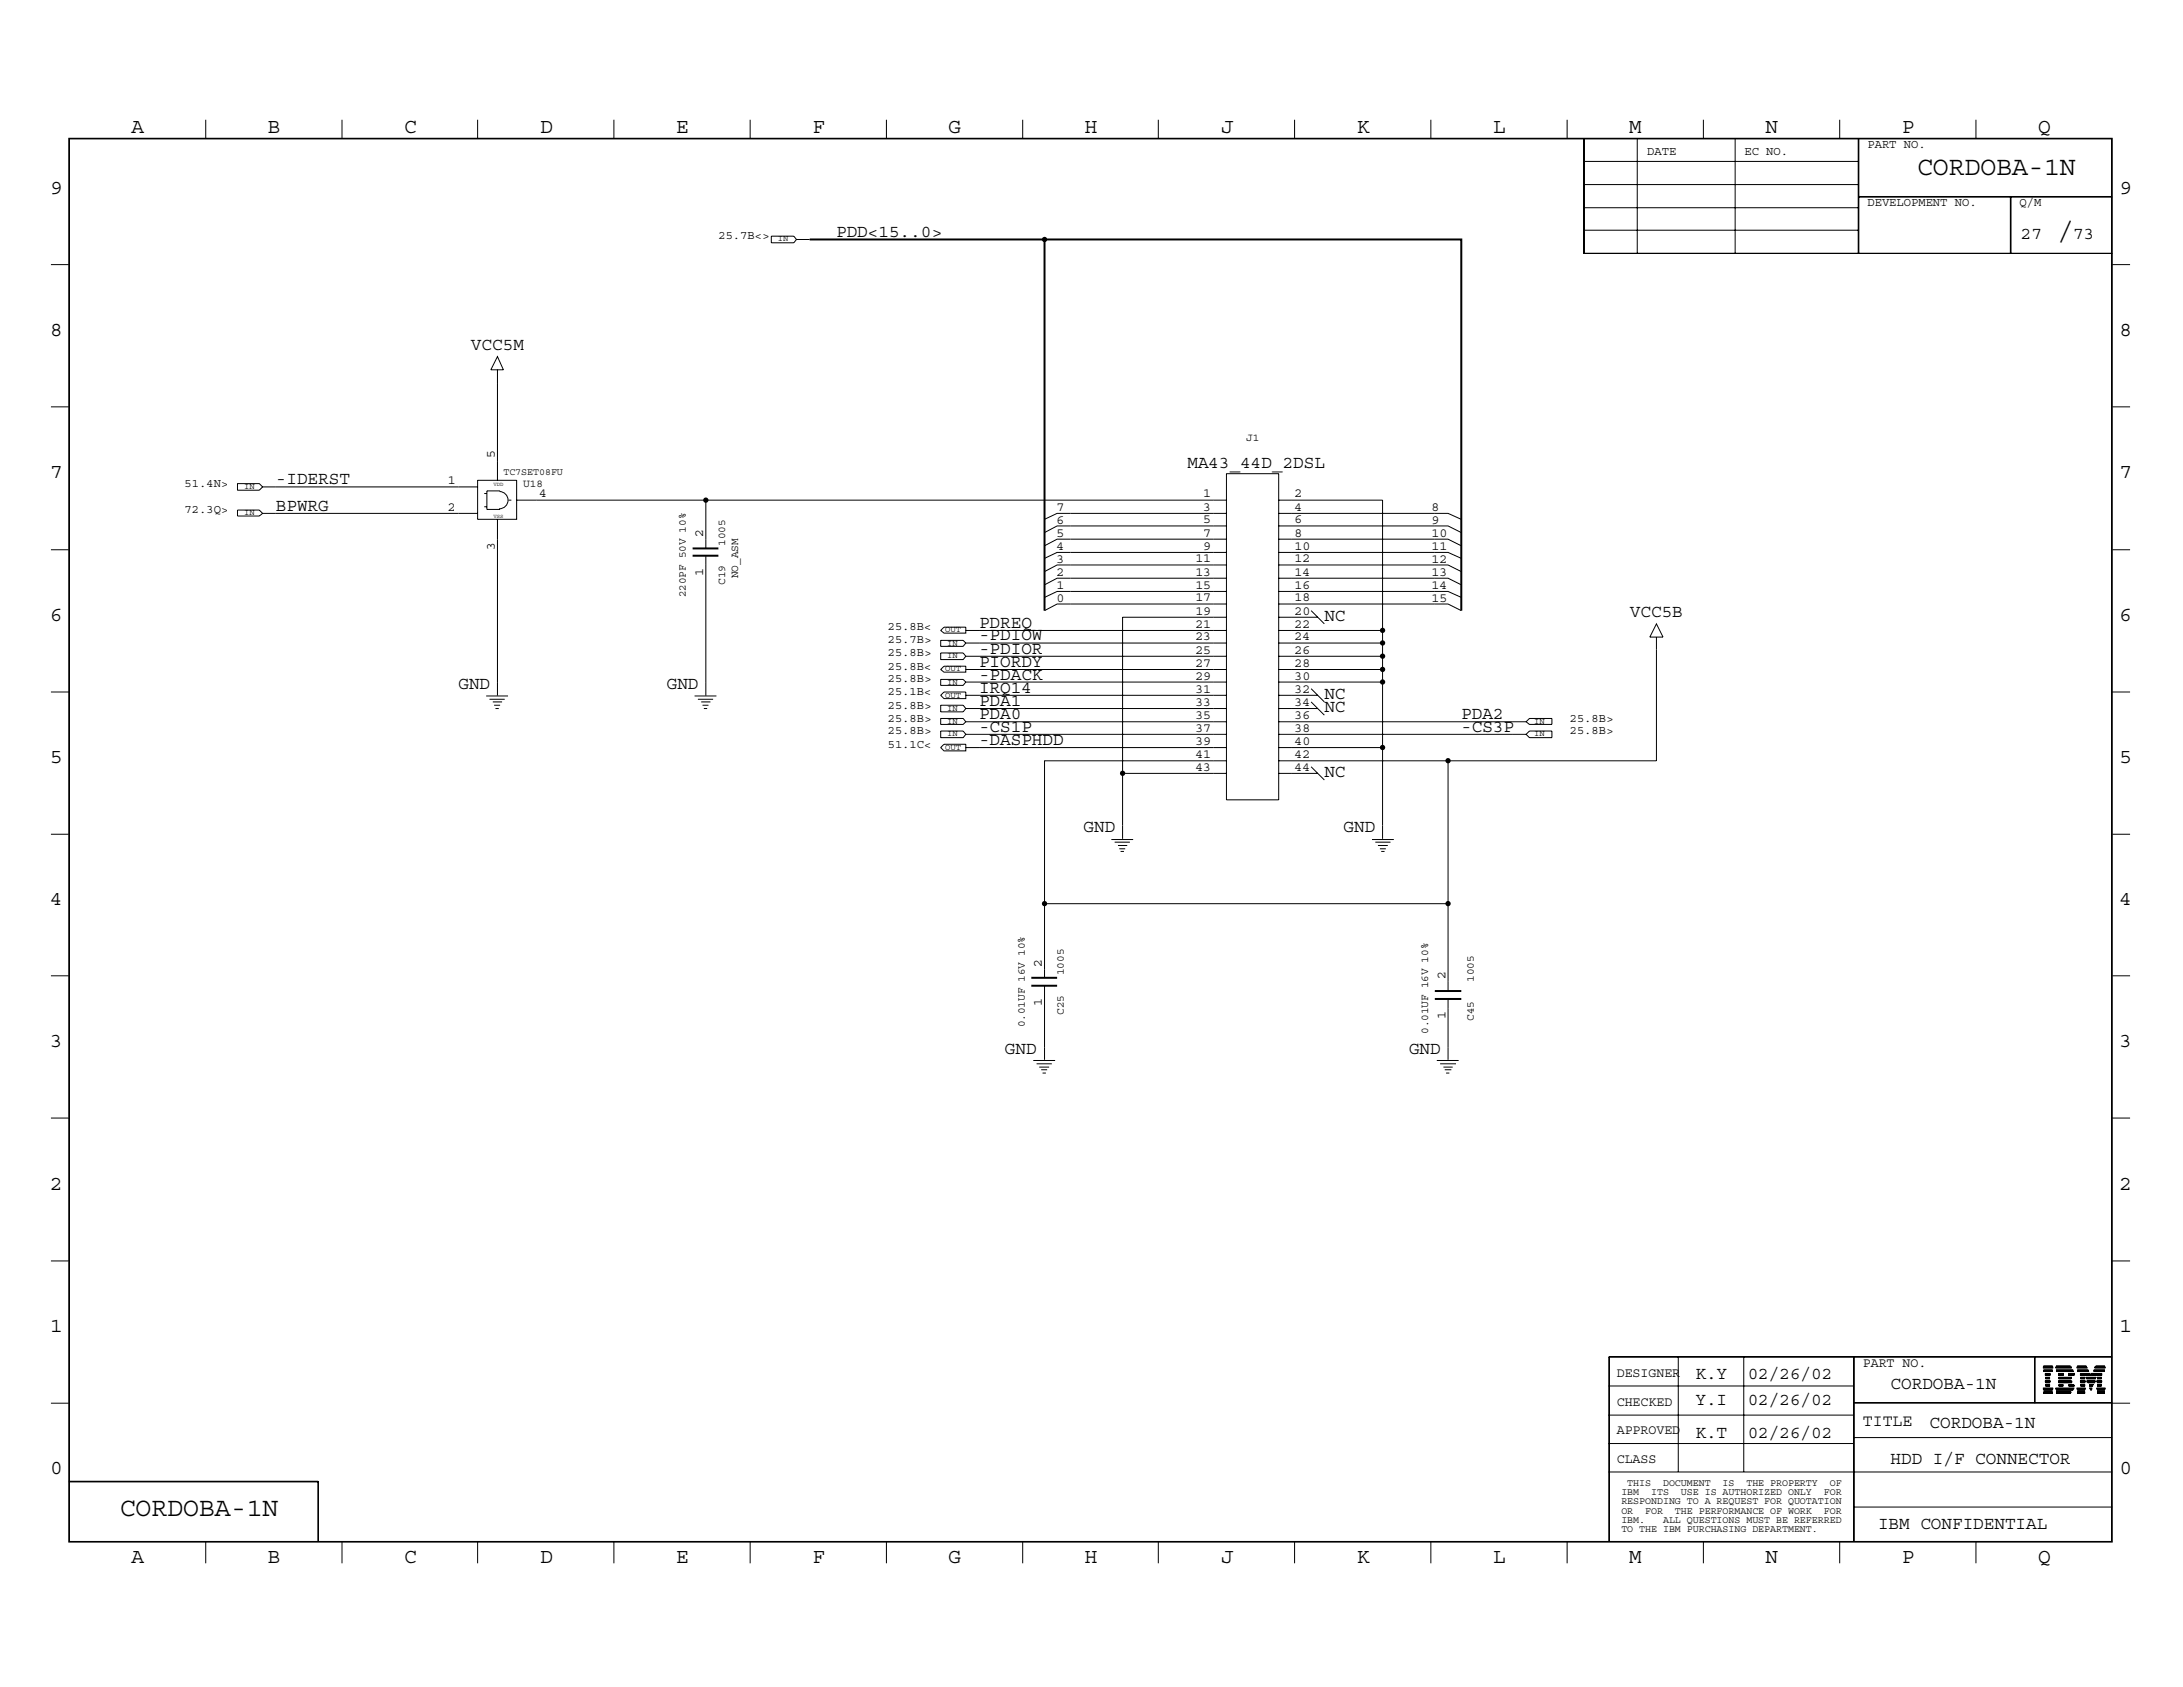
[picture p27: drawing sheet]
<svg xmlns="http://www.w3.org/2000/svg" width="279mm" height="216mm" viewBox="0 0 279 216" stroke-linecap="round" stroke-linejoin="round" font-family="sans-serif">
<defs><g id="words">
<g font-size="3.4">
<text x="245.4" y="22.4">CORDOBA-1N</text>
<text x="263.4" y="30.6">/</text>
<text x="15.3" y="194.1">CORDOBA-1N</text>
</g>
<g font-size="2.7">
<text x="16.8" y="17">A</text>
<text x="34.3" y="17">B</text>
<text x="51.7" y="17">C</text>
<text x="69.2" y="17">D</text>
<text x="86.5" y="17">E</text>
<text x="104" y="17">F</text>
<text x="121.4" y="17">G</text>
<text x="138.9" y="17">H</text>
<text x="156.3" y="17">J</text>
<text x="173.7" y="17">K</text>
<text x="191.1" y="17">L</text>
<text x="208.5" y="17">M</text>
<text x="226" y="17">N</text>
<text x="243.4" y="17">P</text>
<text x="260.9" y="17">Q</text>
<text x="6.4" y="24.8">9</text>
<text x="271.3" y="24.8">9</text>
<text x="6.4" y="43">8</text>
<text x="271.3" y="43">8</text>
<text x="6.4" y="61.2">7</text>
<text x="271.3" y="61.2">7</text>
<text x="6.4" y="79.4">6</text>
<text x="271.3" y="79.4">6</text>
<text x="6.4" y="97.6">5</text>
<text x="271.3" y="97.6">5</text>
<text x="6.4" y="115.8">4</text>
<text x="271.3" y="115.8">4</text>
<text x="6.4" y="134">3</text>
<text x="271.3" y="134">3</text>
<text x="6.4" y="152.2">2</text>
<text x="271.3" y="152.2">2</text>
<text x="6.4" y="170.4">1</text>
<text x="271.3" y="170.4">1</text>
<text x="6.4" y="188.6">0</text>
<text x="271.3" y="188.6">0</text>
<text x="16.8" y="200.1">A</text>
<text x="34.3" y="200.1">B</text>
<text x="51.7" y="200.1">C</text>
<text x="69.2" y="200.1">D</text>
<text x="86.5" y="200.1">E</text>
<text x="104" y="200.1">F</text>
<text x="121.4" y="200.1">G</text>
<text x="138.9" y="200.1">H</text>
<text x="156.3" y="200.1">J</text>
<text x="173.7" y="200.1">K</text>
<text x="191.1" y="200.1">L</text>
<text x="208.5" y="200.1">M</text>
<text x="226" y="200.1">N</text>
<text x="243.4" y="200.1">P</text>
<text x="260.9" y="200.1">Q</text>
</g>
<g font-size="2.3">
<text x="107" y="30.3">PDD&lt;15..0&gt;</text>
<text x="258.7" y="30.6">27</text>
<text x="265.3" y="30.6">73</text>
<text x="60.3" y="44.8">VCC5M</text>
<text x="152" y="59.9">MA43_44D_2DSL</text>
<text x="35.3" y="62">-IDERST</text>
<text x="35.3" y="65.4">BPWRG</text>
<text x="125.3" y="83.7">-PDIOR</text>
<text x="125.3" y="80.3">PDREQ</text>
<text x="125.3" y="82">-PDIOW</text>
<text x="169.5" y="79.4">NC</text>
<text x="208.6" y="79">VCC5B</text>
<text x="58.7" y="88.1">GND</text>
<text x="85.3" y="88.1">GND</text>
<text x="125.3" y="87">-PDACK</text>
<text x="125.3" y="85.3">PIORDY</text>
<text x="125.3" y="88.6">IRQ14</text>
<text x="169.5" y="89.4">NC</text>
<text x="125.3" y="95.3">-DASPHDD</text>
<text x="125.3" y="93.6">-CS1P</text>
<text x="125.3" y="92">PDA0</text>
<text x="125.3" y="90.3">PDA1</text>
<text x="169.5" y="91.1">NC</text>
<text x="187" y="93.6">-CS3P</text>
<text x="187" y="92">PDA2</text>
<text x="169.5" y="99.4">NC</text>
<text x="138.7" y="106.5">GND</text>
<text x="172" y="106.5">GND</text>
<text x="128.6" y="134.9">GND</text>
<text x="180.3" y="134.9">GND</text>
<text x="217" y="176.5">K.Y</text>
<text x="217" y="179.8">Y.I</text>
<text x="223.7" y="176.5">02/26/02</text>
<text x="223.7" y="179.8">02/26/02</text>
<text x="242" y="177.7">CORDOBA-1N</text>
<text x="217" y="184">K.T</text>
<text x="223.7" y="184">02/26/02</text>
<text x="247" y="182.7">CORDOBA-1N</text>
<text x="242" y="187.4">HDD I/F CONNECTOR</text>
<text x="240.4" y="195.7">IBM CONFIDENTIAL</text>
</g>
<text font-size="2.1" x="238.4" y="182.5">TITLE</text>
<g font-size="1.7">
<text x="63.3" y="58.7" transform="rotate(-90 63.3 58.7)">5</text>
<text x="57.3" y="65.4">2</text>
<text x="57.3" y="62">1</text>
<text x="69" y="63.7">4</text>
<text x="135.2" y="65.4">7</text>
<text x="154" y="65.4">3</text>
<text x="154" y="63.7">1</text>
<text x="165.7" y="63.7">2</text>
<text x="165.7" y="65.4">4</text>
<text x="183.2" y="65.4">8</text>
<text x="63.3" y="70.4" transform="rotate(-90 63.3 70.4)">3</text>
<text x="90" y="68.7" transform="rotate(-90 90 68.7)">2</text>
<text x="135.2" y="67.1">6</text>
<text x="135.2" y="68.7">5</text>
<text x="135.2" y="70.4">4</text>
<text x="153" y="72">11</text>
<text x="154" y="70.4">9</text>
<text x="154" y="68.7">7</text>
<text x="154" y="67">5</text>
<text x="165.7" y="72">12</text>
<text x="165.7" y="70.4">10</text>
<text x="165.7" y="68.7">8</text>
<text x="165.7" y="67">6</text>
<text x="183.2" y="68.7">10</text>
<text x="183.2" y="67.1">9</text>
<text x="183.2" y="70.4">11</text>
<text x="90" y="73.7" transform="rotate(-90 90 73.7)">1</text>
<text x="135.2" y="72.1">3</text>
<text x="135.2" y="73.7">2</text>
<text x="135.2" y="75.4">1</text>
<text x="135.2" y="77">0</text>
<text x="153" y="77">17</text>
<text x="153" y="75.4">15</text>
<text x="153" y="73.7">13</text>
<text x="165.7" y="77">18</text>
<text x="165.7" y="75.4">16</text>
<text x="165.7" y="73.7">14</text>
<text x="183.2" y="77">15</text>
<text x="183.2" y="75.4">14</text>
<text x="183.2" y="73.7">13</text>
<text x="183.2" y="72.1">12</text>
<text x="153" y="83.7">25</text>
<text x="153" y="82">23</text>
<text x="153" y="80.3">21</text>
<text x="153" y="78.7">19</text>
<text x="165.7" y="83.7">26</text>
<text x="165.7" y="82">24</text>
<text x="165.7" y="80.3">22</text>
<text x="165.7" y="78.7">20</text>
<text x="153" y="88.6">31</text>
<text x="153" y="87">29</text>
<text x="153" y="85.3">27</text>
<text x="165.7" y="88.6">32</text>
<text x="165.7" y="87">30</text>
<text x="165.7" y="85.3">28</text>
<text x="153" y="95.3">39</text>
<text x="153" y="93.6">37</text>
<text x="153" y="92">35</text>
<text x="153" y="90.3">33</text>
<text x="165.7" y="95.3">40</text>
<text x="165.7" y="93.6">38</text>
<text x="165.7" y="92">36</text>
<text x="165.7" y="90.3">34</text>
<text x="153" y="97">41</text>
<text x="153" y="98.6">43</text>
<text x="165.7" y="98.6">44</text>
<text x="165.7" y="97">42</text>
<text x="133.3" y="123.7" transform="rotate(-90 133.3 123.7)">2</text>
<text x="185" y="125.3" transform="rotate(-90 185 125.3)">2</text>
<text x="133.3" y="128.7" transform="rotate(-90 133.3 128.7)">1</text>
<text x="185" y="130.4" transform="rotate(-90 185 130.4)">1</text>
<text x="206.9" y="176.3">DESIGNER</text>
<text x="206.9" y="179.9">CHECKED</text>
<text x="238.4" y="175">PART NO.</text>
<text x="206.9" y="183.6">APPROVED</text>
<text x="206.9" y="187.3">CLASS</text>
</g>
<g font-size="1.6">
<text x="210.8" y="19.8">DATE</text>
<text x="223.3" y="19.8">EC NO.</text>
<text x="239" y="18.9">PART NO.</text>
<text x="239" y="26.4">DEVELOPMENT NO.</text>
<text x="258.5" y="26.4">Q/M</text>
<text x="91.9" y="30.6">25.7B&lt;&gt;</text>
<text x="23.6" y="62.3">51.4N&gt;</text>
<text x="23.6" y="65.7">72.3Q&gt;</text>
<text x="113.6" y="84">25.8B&gt;</text>
<text x="113.6" y="80.7">25.8B&lt;</text>
<text x="113.6" y="82.3">25.7B&gt;</text>
<text x="113.6" y="87.3">25.8B&gt;</text>
<text x="113.6" y="85.7">25.8B&lt;</text>
<text x="113.6" y="89">25.1B&lt;</text>
<text x="113.6" y="95.7">51.1C&lt;</text>
<text x="113.6" y="94">25.8B&gt;</text>
<text x="113.6" y="92.4">25.8B&gt;</text>
<text x="113.6" y="90.7">25.8B&gt;</text>
<text x="200.9" y="94">25.8B&gt;</text>
<text x="200.9" y="92.4">25.8B&gt;</text>
</g>
<g font-size="1.4">
<text x="159.5" y="56.5">J1</text>
<text x="67" y="62.3">U18</text>
<text x="92.8" y="69.8" transform="rotate(-90 92.8 69.8)">1005</text>
<text x="87.8" y="76.5" transform="rotate(-90 87.8 76.5)">220PF 50V 10%</text>
<text x="92.8" y="74.8" transform="rotate(-90 92.8 74.8)">C19</text>
<text x="94.5" y="74" transform="rotate(-90 94.5 74)">NO_ASM</text>
<text x="136.1" y="124.8" transform="rotate(-90 136.1 124.8)">1005</text>
<text x="188.6" y="125.6" transform="rotate(-90 188.6 125.6)">1005</text>
<text x="131.1" y="131.5" transform="rotate(-90 131.1 131.5)">0.01UF 16V 10%</text>
<text x="136.1" y="129.9" transform="rotate(-90 136.1 129.9)">C25</text>
<text x="188.6" y="130.6" transform="rotate(-90 188.6 130.6)">C45</text>
<text x="182.8" y="132.3" transform="rotate(-90 182.8 132.3)">0.01UF 16V 10%</text>
</g>
<g font-size="1.3">
<text x="64.4" y="60.8">TC7SET08FU</text>
<text x="207.5" y="191.3">IBM</text>
<text x="208.3" y="190.2">THIS</text>
<text x="211.3" y="191.3">ITS</text>
<text x="212.9" y="190.2">DOCUMENT</text>
<text x="215.1" y="191.3">USE IS AUTHORIZED ONLY</text>
<text x="220.5" y="190.2">IS</text>
<text x="223.5" y="190.2">THE PROPERTY</text>
<text x="233.4" y="191.3">FOR</text>
<text x="234.2" y="190.2">OF</text>
<text x="207.5" y="192.5">RESPONDING TO A REQUEST FOR QUOTATION</text>
<text x="207.5" y="193.7">OR</text>
<text x="207.5" y="194.9">IBM.</text>
<text x="207.5" y="196.1">TO THE IBM PURCHASING DEPARTMENT.</text>
<text x="210.6" y="193.7">FOR</text>
<text x="212.9" y="194.9">ALL QUESTIONS MUST BE REFERRED</text>
<text x="214.4" y="193.7">THE PERFORMANCE OF WORK</text>
<text x="233.4" y="193.7">FOR</text>
</g>
<g font-size="1.1">
<text x="99.6" y="30.9">IN</text>
<text x="31.2" y="62.6">IN</text>
<text x="31.2" y="66">IN</text>
<text x="121" y="80.9">OUT</text>
<text x="121.2" y="82.6">IN</text>
<text x="121" y="85.9">OUT</text>
<text x="121" y="89.3">OUT</text>
<text x="121.2" y="84.2">IN</text>
<text x="121.2" y="87.6">IN</text>
<text x="121" y="95.9">OUT</text>
<text x="121.2" y="90.9">IN</text>
<text x="121.2" y="94.2">IN</text>
<text x="121.2" y="92.6">IN</text>
<text x="196.3" y="92.6">IN</text>
<text x="196.3" y="94.2">IN</text>
</g>
<g font-size=".7">
<text x="63.2" y="62.1">VDD</text>
<text x="63.2" y="66.3">VSS</text>
</g>
</g></defs>
<g fill="none" stroke="#000" stroke-width=".13">
<path d="M8.8 17.7h261.5v179.7h-261.5zM8.9 17.8h261.4v179.5h-261.4zM26.3 15.3v2.4M43.8 15.3v2.4M61.1 15.3v2.4M78.6 15.3v2.4M96 15.3v2.4M113.5 15.3v2.4M130.9 15.3v2.4M148.3 15.3v2.4M165.7 15.3v2.4M183.1 15.3v2.4"/>
<path d="M200.6 15.3v2.4M202.7 17.7v14.7h67.6M202.8 17.7v14.7M209.5 17.7v14.7M218 15.3v2.4M222.1 17.7v14.7M235.5 15.3v2.4M237.8 17.7v14.7M237.9 17.7v14.7M252.9 15.3v2.4M6.5 33.9h2.3M98.7 30.2h2.9l.3 .4-.3 .5h-2.9z"/>
<path d="M101.9 30.6h1.7M202.7 26.6h35.1M202.7 23.6h35.1M202.7 20.7h35.1M202.8 29.5h35M237.8 25.2h32.5M237.8 25.1h32.5M257.3 25.2v7.2M257.4 25.2v7.2M270.3 33.9h2.3M6.5 52.1h2.3M63.7 45.6l.7 1.7h-1.6z"/>
<path d="M63.7 47.3v14.2M270.3 52.1h2.3M6.5 70.4h2.3M30.4 61.9h2.8l.4 .4-.4 .4h-2.8zM30.4 65.3h2.8l.4 .4-.4 .3h-2.8zM33.6 65.7h27.5M33.6 62.3h27.5M61.1 61.5h5v5h-5zM62 63.2h.3M62 64.9h.3M63.7 66.5v22.5M64 62.9a1.1 1.1 0 0 1 1 1.1 1.1 1.1 0 0 1-1.1 1.1"/>
<path d="M64 62.8h-1.7v2.4h1.7M65.1 64h.3M66.1 64h90.9M90.3 64v6.2M90.3 71.1v17.9M157 67.3h-21.7l-1.6 .9M157 77.3h-21.7l-1.6 .8M157 65.7h-21.7l-1.6 .8M157 75.7h-21.7l-1.6 .8M157 74h-21.7l-1.6 .8M157 72.3h-21.7l-1.6 .9M157 70.7h-21.7l-1.6 .8"/>
<path d="M157 69h-21.7l-1.6 .8M157 79h-13.3v28.4M157 60.6h6.7v41.8h-6.7zM163.7 70.7h21.6l1.7 .8M163.7 72.3h21.6l1.7 .9M163.7 74h21.6l1.7 .8M163.7 75.7h21.6l1.7 .8M163.7 77.3h21.6l1.7 .8M163.7 65.7h21.6l1.7 .8M163.7 67.3h21.6l1.7 .9M163.7 69h21.6l1.7 .8M163.7 79h5"/>
<path d="M163.7 64h13.3v23.3M167.8 78.1l1.7 1.7M212 79.8l.9 1.7h-1.7zM270.3 70.4h2.3M6.5 88.6h2.3M62.2 89.1h2.8M62.7 89.5h1.9M63.1 89.8h1.2M63.2 90.3h.8M63.4 90.7h.4M88.9 89.1h2.8M89.3 89.5h2"/>
<path d="M89.7 89.8h1.2M89.9 90.3h.8M90.1 90.7h.4M120.4 80.7l.4-.4h2.8v.7h-2.8zM120.4 85.7l.4-.4h2.8v.7h-2.8zM120.4 89l.4-.4h2.8v.8h-2.8zM120.4 95.7l.4-.5h2.8v.9h-2.8zM120.4 90.3h2.9l.3 .4-.3 .4h-2.9zM120.4 82h2.9l.3 .3-.3 .4h-2.9zM120.4 83.6h2.9l.3 .4-.3 .4h-2.9zM120.4 87h2.9l.3 .3-.3 .4h-2.9zM120.4 91.9h2.9l.3 .5-.3 .3h-2.9z"/>
<path d="M120.4 93.6h2.9l.3 .4-.3 .4h-2.9zM123.6 95.7h33.4M123.6 94h33.4M123.6 92.4h33.4M123.6 90.7h33.4M123.6 89h33.4M123.6 87.3h33.4M123.6 85.7h33.4M123.6 84h33.4M123.6 82.3h33.4M123.6 80.7h33.4M143.7 99h13.3"/>
<path d="M157 97.4h-23.3v18.3h51.6M163.7 87.3h13.3v8.4M163.7 99h5M163.7 95.7h13.3M163.7 94h31.6M163.7 92.4h31.6M163.7 90.7h5M163.7 89h5M163.7 85.7h13.3M163.7 84h13.3M163.7 82.3h13.3M163.7 80.7h13.3"/>
<path d="M167.8 88.1l1.7 1.7M167.8 89.8l1.7 1.7M167.8 98.1l1.7 1.7M177 95.7v11.7M185.3 97.4v29.4M195.3 92.4l.4-.5h2.9v.8h-2.9zM195.3 94l.4-.4h2.9v.8h-2.9zM212 81.5v15.9h-48.3M270.3 88.6h2.3M6.5 106.8h2.3M133.7 115.7v9.4M142.2 107.4h2.8"/>
<path d="M142.7 107.8h1.9M143.1 108.2h1.2M143.3 108.6h.7M143.4 109h.4M175.6 107.4h2.8M176 107.8h2M176.4 108.2h1.2M176.6 108.6h.8M176.8 109h.4M270.3 106.8h2.3M6.5 124.9h2.3M132.2 135.7h2.8"/>
<path d="M132.7 136.1h1.9M133 136.6h1.3M133.3 136.9h.7M133.4 137.3h.5M133.7 126.2v9.4M183.9 135.7h2.8M184.3 136.1h2.1M184.7 136.6h1.2M184.9 136.9h.9M185.1 137.3h.4M185.3 127.8v7.8M270.3 124.9h2.3"/>
<path d="M6.5 143.1h2.3M270.3 143.1h2.3M6.5 179.6h2.3M6.5 161.4h2.3M205.9 177.4h31.3M206 173.7v23.6M214.8 173.7v14.7M223.2 173.7v14.7M237.2 173.7v23.6M237.2 179.5h33.1M237.2 179.6h35.4M237.3 173.7v23.6"/>
<path d="M260.4 173.7v5.9M261.5 177.7h1.2v.1h-1.2zM261.5 177.6h1.2v.1h-1.2zM261.5 175h1.2v.1h-1.2zM261.5 174.9h1.2v.1h-1.2zM261.5 178.3h1.2h-1.2M261.5 178.2h1.2h-1.2M261.5 178.1h1.2h-1.2M261.5 177.9h1.2h-1.2M261.5 175.5h1.2h-1.2M261.5 175.4h1.2h-1.2M261.5 175.3h1.2h-1.2"/>
<path d="M261.5 174.8h1.2h-1.2M261.8 176.8h.6v.1h-.6zM261.8 176.7h.6v.1h-.6zM261.8 175.9h.6v.1h-.6zM261.8 175.9h.6h-.6zM261.8 175.8h.6v.1h-.6zM261.8 177.4h.6h-.6M261.8 177.3h.6h-.6M261.8 177.2h.6h-.6M261.8 177h.6h-.6M261.8 176.4h.6h-.6M261.8 176.3h.6h-.6"/>
<path d="M263.1 175h2v.1h-2zM263.1 174.9h2v.1h-2zM263.1 177.7h2.2v.1h-2.2zM263.1 177.6h2.3v.1h-2.3zM263.1 178.3h1.9h-1.9M263.1 178.2h2h-2M263.1 178.1h2h-2M263.1 174.8h1.9h-1.9M263.1 177.9h2.2h-2.2M263.1 175.5h2.3h-2.3M263.1 175.4h2.2h-2.2M263.1 175.3h2.2h-2.2"/>
<path d="M263.5 176.8h1.7v.1h-1.7zM263.5 176.7h1.6v.1h-1.6zM263.5 175.9h.6v.1h-.6zM263.5 175.9h.6h-.6zM263.5 175.8h.6v.1h-.6zM263.5 177h1.7h-1.7M263.5 176.4h1.6h-1.6M263.5 176.4h1.7h-1.7M263.5 176.3h1.7h-1.7M263.5 177.4h.6h-.6M263.5 177.3h.6h-.6M263.5 177.2h.6h-.6"/>
<path d="M264.8 175.9h.6v.1h-.6zM264.8 175.9h.7h-.7zM264.8 175.8h.7v.1h-.7zM264.8 177.4h.7h-.7M264.8 177.3h.7h-.7M264.8 177.2h.6h-.6M265.9 177.7h1v.1h-1zM265.9 177.6h1v.1h-1zM265.9 175h1.2v.1h-1.2zM265.9 174.9h1.1v.1h-1.1zM265.9 178.3h1h-1M265.9 178.2h1h-1"/>
<path d="M265.9 178.1h1h-1M265.9 177.9h1h-1M265.9 175.5h1.5h-1.5M265.9 175.4h1.4h-1.4M265.9 175.3h1.4h-1.4M265.9 174.8h1.1h-1.1M266.3 176.8h.6v.1h-.6zM266.3 176.7h.6v.1h-.6zM266.3 175.9h1.2v.1h-1.2zM266.3 175.9h1.2h-1.2zM266.3 175.8h1.2v.1h-1.2zM266.3 177.4h.6h-.6"/>
<path d="M266.3 177.3h.6h-.6M266.3 177.2h.6h-.6M266.3 177h.6h-.6M266.3 176.4h.6h-.6M266.3 176.3h.6h-.6M267 176.3h1.3h-1.3M267 176.4h1.2h-1.2M267.1 176.8h1v.1h-1zM267.1 176.7h1v.1h-1zM267.2 177h.9h-.9M267.4 177.4h.5h-.5M267.4 177.3h.5h-.5"/>
<path d="M267.4 177.2h.6h-.6M267.5 177.6h.2v.1h-.2zM267.5 177.7h.2v.1h-.2zM267.5 177.9h.2h-.2M267.7 175.9h1.3v.1h-1.3zM267.7 175.9h1.3h-1.3zM267.7 175.8h1.3v.1h-1.3zM268 175.5h1.4h-1.4M268 175.4h1.4h-1.4M268 175.3h1.4h-1.4M268.1 175h1.3v.1h-1.3zM268.1 174.9h1.3v.1h-1.3z"/>
<path d="M268.2 174.8h1.2h-1.2M268.4 177.7h1v.1h-1zM268.4 177.6h1v.1h-1zM268.4 176.8h.6v.1h-.6zM268.4 176.7h.6v.1h-.6zM268.4 178.3h1h-1M268.4 178.2h1h-1M268.4 178.1h1h-1M268.4 177.9h1h-1M268.4 177.4h.6h-.6M268.4 177.3h.6h-.6M268.4 177.2h.6h-.6"/>
<path d="M268.4 177h.6h-.6M268.4 176.4h.6h-.6M268.4 176.3h.6h-.6M270.3 173.7h-64.4v23.6M270.3 161.4h2.3M8.8 189.6h31.9v7.7M8.8 189.7h31.9M26.3 197.3v2.8M43.8 197.3v2.8M61.1 197.3v2.8M78.6 197.3v2.8M96 197.3v2.8"/>
<path d="M113.5 197.3v2.8M130.9 197.3v2.8M148.3 197.3v2.8M165.7 197.3v2.8M183.1 197.3v2.8M200.6 197.3v2.8M205.9 188.4h64.4M205.9 184.7h31.3M205.9 181.1h31.3M218 197.3v2.8M235.5 197.3v2.8M237.2 192.9h33.1"/>
<path d="M237.2 184h33.1M252.9 197.3v2.8"/>
</g>
<path d="M103.6 30.6h30.1v47.5M133.7 30.6h53.3v47.5M88.6 71.1h3.3M88.6 70.2h3.3M132 126.2h3.3M132 125.1h3.3M183.6 127.8h3.4M183.6 126.8h3.4" fill="none" stroke="#000" stroke-width=".25"/>
<g fill="#000">
<circle cx="133.7" cy="30.6" r=".34"/>
<circle cx="90.3" cy="64" r=".34"/>
<circle cx="143.7" cy="99" r=".34"/>
<circle cx="177" cy="84" r=".34"/>
<circle cx="177" cy="80.7" r=".34"/>
<circle cx="177" cy="85.7" r=".34"/>
<circle cx="177" cy="95.7" r=".34"/>
<circle cx="177" cy="82.3" r=".34"/>
<circle cx="177" cy="87.3" r=".34"/>
<circle cx="185.3" cy="97.4" r=".34"/>
<circle cx="133.7" cy="115.6" r=".34"/>
<circle cx="185.3" cy="115.6" r=".34"/>
</g>
<use href="#words"/>
</svg>
